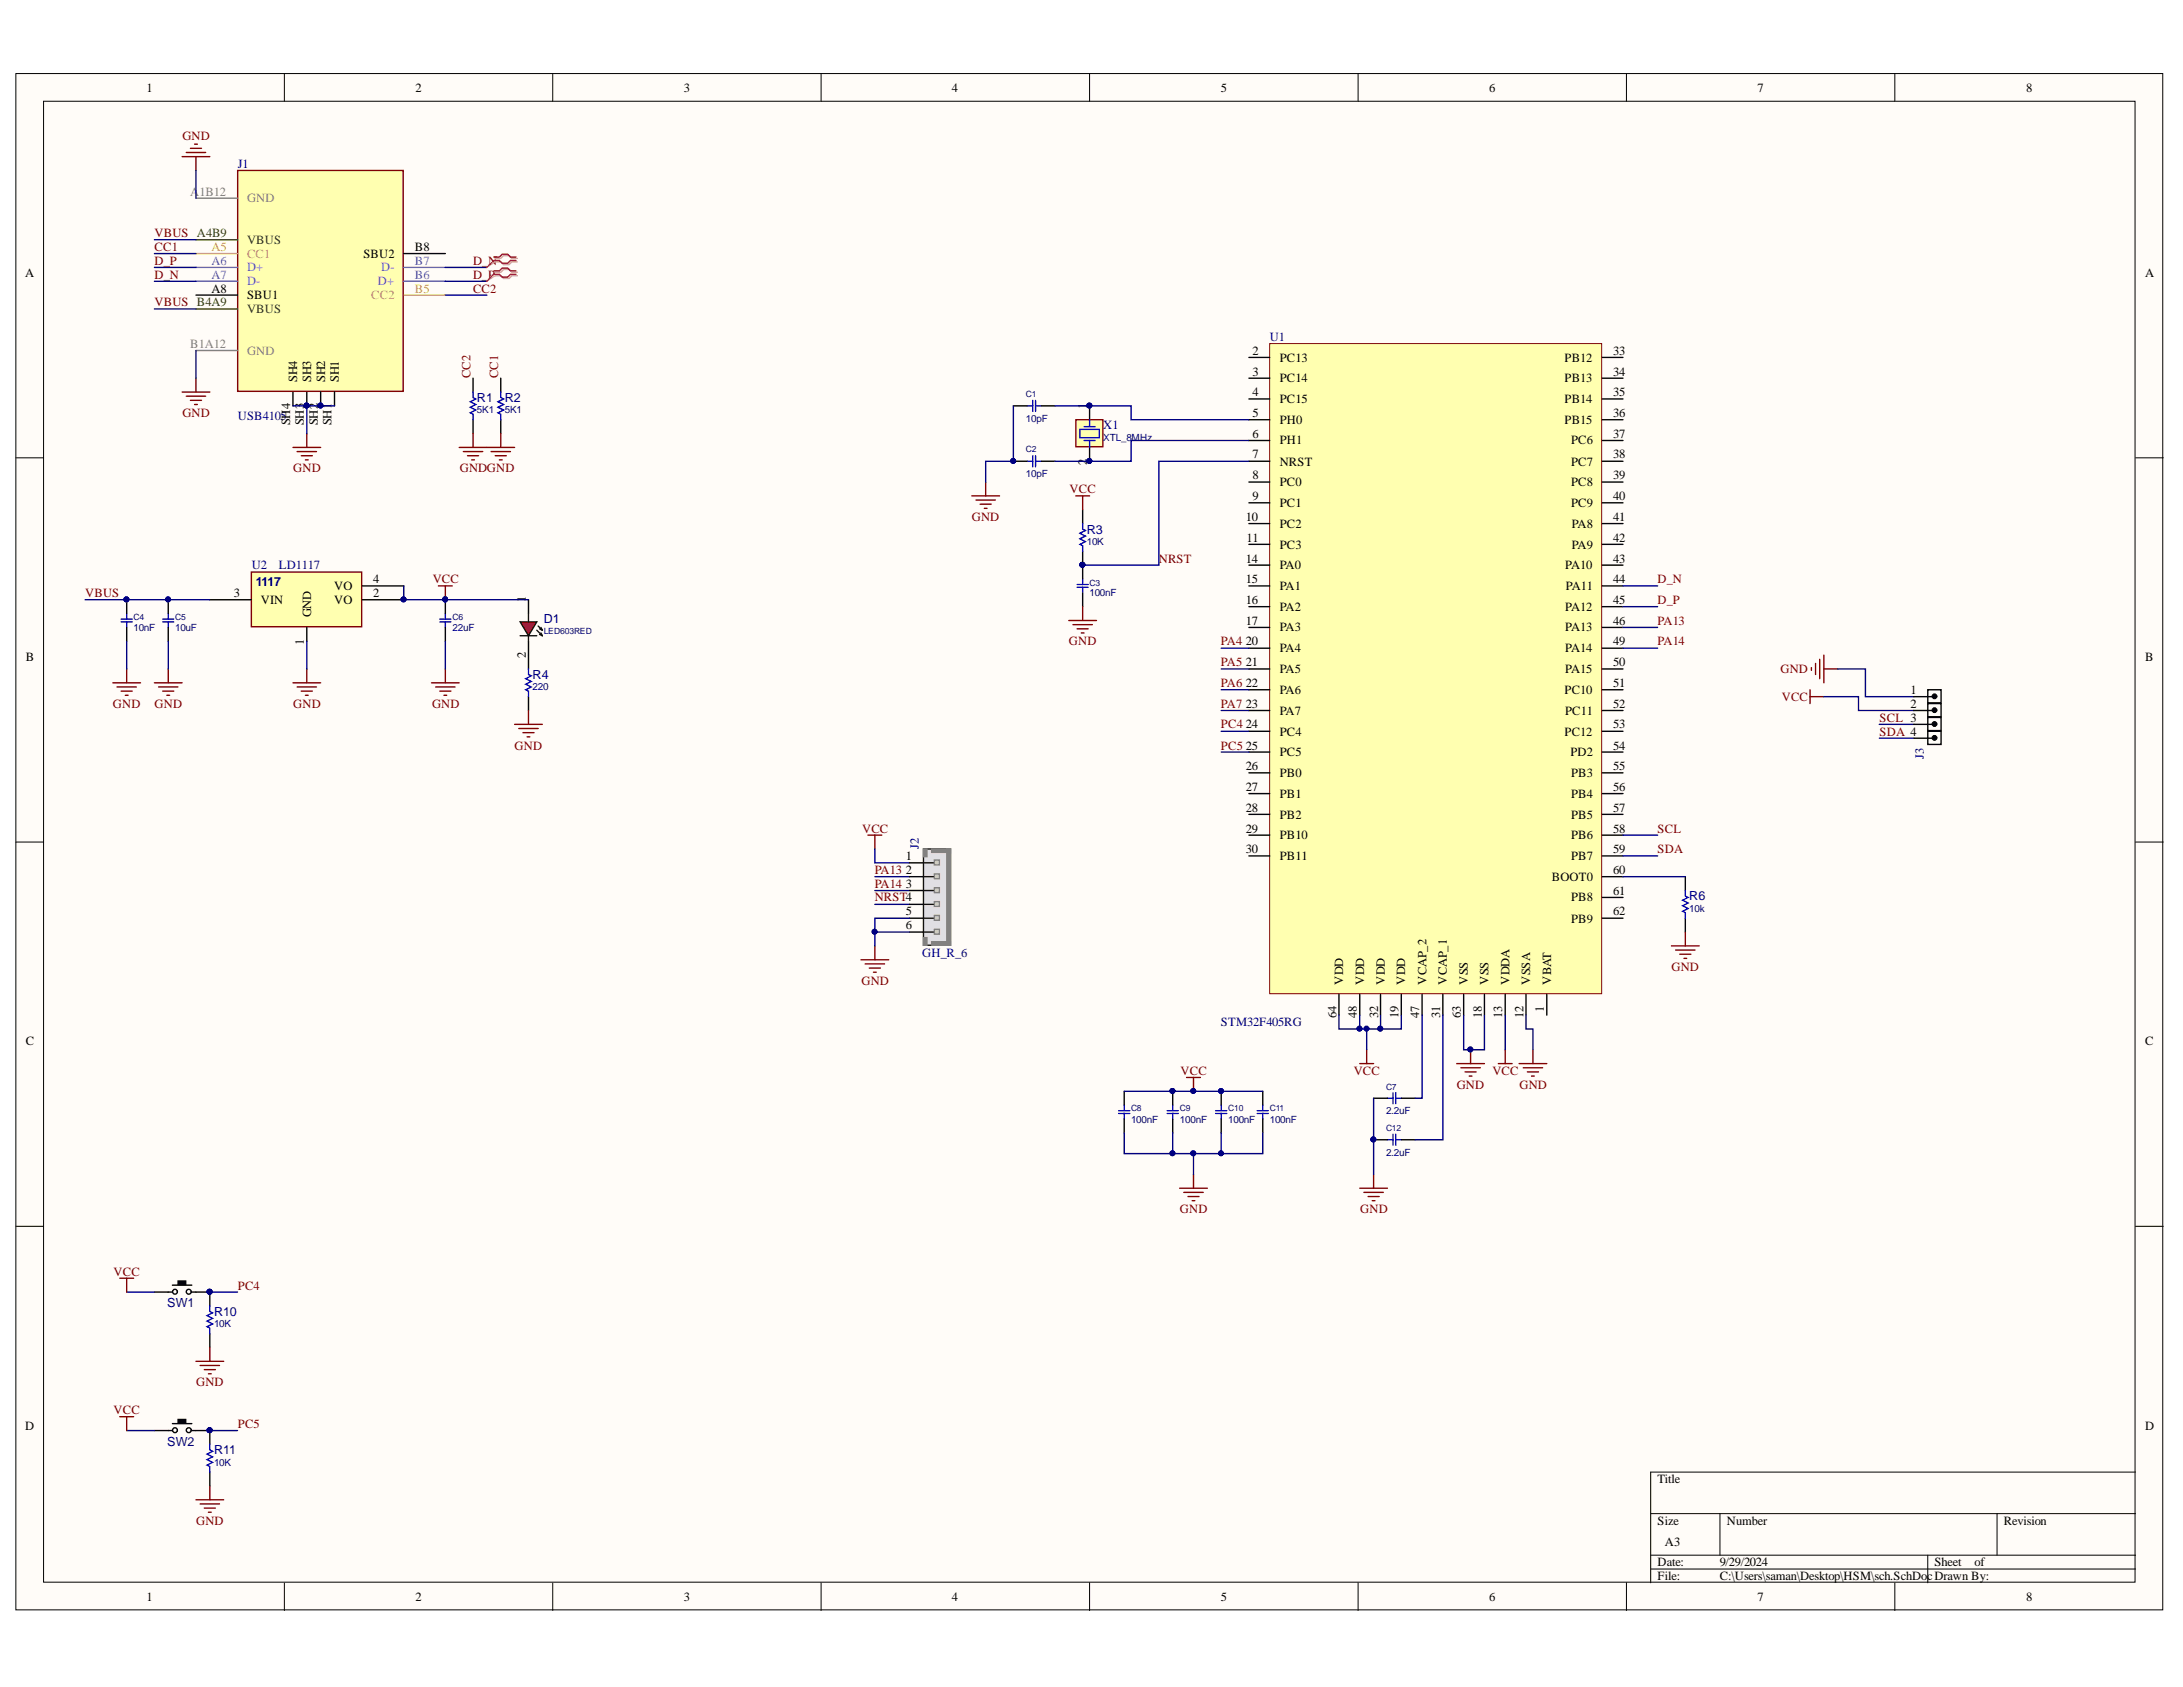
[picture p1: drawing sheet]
<svg xmlns="http://www.w3.org/2000/svg" width="279mm" height="216mm" viewBox="0 0 279 216" stroke-linecap="round" stroke-linejoin="round" font-family="sans-serif">
<defs><g id="words">
<g font-size="1.6">
<text x="18.8" y="11.8">1</text>
<text x="53.2" y="11.8">2</text>
<text x="87.5" y="11.8">3</text>
<text x="121.8" y="11.8">4</text>
<text x="156.3" y="11.8">5</text>
<text x="190.6" y="11.8">6</text>
<text x="224.9" y="11.8">7</text>
<text x="259.3" y="11.8">8</text>
<text x="3.2" y="35.4">A</text>
<text x="46.5" y="33">SBU2</text>
<text x="53.1" y="32.1">B8</text>
<text x="274.6" y="35.4">A</text>
<text x="27.1" y="37.4">A8</text>
<text x="31.6" y="38.3">SBU1</text>
<text x="160.3" y="45.4">2</text>
<text x="163.8" y="46.3">PC13</text>
<text x="200.2" y="46.3">PB12</text>
<text x="206.5" y="45.4">33</text>
<text x="38.1" y="48.9" transform="rotate(-90 38.1 48.9)">SH4</text>
<text x="39.8" y="48.9" transform="rotate(-90 39.8 48.9)">SH3</text>
<text x="41.6" y="48.9" transform="rotate(-90 41.6 48.9)">SH2</text>
<text x="43.4" y="48.9" transform="rotate(-90 43.4 48.9)">SH1</text>
<text x="139.1" y="52.3" transform="rotate(-90 139.1 52.3)">1</text>
<text x="160.3" y="48.1">3</text>
<text x="160.3" y="50.7">4</text>
<text x="160.3" y="53.3">5</text>
<text x="163.8" y="48.9">PC14</text>
<text x="163.8" y="51.6">PC15</text>
<text x="200.2" y="48.9">PB13</text>
<text x="200.2" y="51.6">PB14</text>
<text x="206.5" y="48.1">34</text>
<text x="206.5" y="50.7">35</text>
<text x="206.5" y="53.3">36</text>
<text x="37.1" y="54.4" transform="rotate(-90 37.1 54.4)">SH4</text>
<text x="38.9" y="54.4" transform="rotate(-90 38.9 54.4)">SH3</text>
<text x="40.7" y="54.4" transform="rotate(-90 40.7 54.4)">SH2</text>
<text x="42.4" y="54.4" transform="rotate(-90 42.4 54.4)">SH1</text>
<text x="139.1" y="59.5" transform="rotate(-90 139.1 59.5)">2</text>
<text x="160.3" y="56">6</text>
<text x="160.3" y="58.7">7</text>
<text x="163.8" y="54.3">PH0</text>
<text x="163.8" y="56.9">PH1</text>
<text x="163.8" y="59.6">NRST</text>
<text x="200.2" y="54.3">PB15</text>
<text x="201.1" y="56.9">PC6</text>
<text x="201.1" y="59.6">PC7</text>
<text x="206.5" y="56">37</text>
<text x="206.5" y="58.7">38</text>
<text x="160.3" y="61.4">8</text>
<text x="160.3" y="64">9</text>
<text x="163.8" y="62.2">PC0</text>
<text x="163.8" y="64.9">PC1</text>
<text x="201.1" y="62.2">PC8</text>
<text x="201.1" y="64.9">PC9</text>
<text x="206.5" y="61.4">39</text>
<text x="206.5" y="64">40</text>
<text x="159.5" y="66.7">10</text>
<text x="159.6" y="69.3">11</text>
<text x="163.8" y="67.5">PC2</text>
<text x="163.8" y="70.2">PC3</text>
<text x="201.2" y="67.5">PA8</text>
<text x="201.2" y="70.2">PA9</text>
<text x="206.5" y="66.7">41</text>
<text x="206.5" y="69.3">42</text>
<text x="29.9" y="76.4">3</text>
<text x="33.4" y="77.3">VIN</text>
<text x="42.8" y="77.3">VO</text>
<text x="42.8" y="75.6">VO</text>
<text x="47.8" y="76.4">2</text>
<text x="47.8" y="74.6">4</text>
<text x="67.3" y="77.1" transform="rotate(-90 67.3 77.1)">1</text>
<text x="159.5" y="72">14</text>
<text x="159.5" y="74.6">15</text>
<text x="159.5" y="77.3">16</text>
<text x="163.8" y="72.9">PA0</text>
<text x="163.8" y="75.6">PA1</text>
<text x="200.3" y="72.9">PA10</text>
<text x="200.4" y="75.6">PA11</text>
<text x="206.5" y="72">43</text>
<text x="206.5" y="74.6">44</text>
<text x="206.5" y="77.3">45</text>
<text x="38.9" y="82.5" transform="rotate(-90 38.9 82.5)">1</text>
<text x="39.8" y="79" transform="rotate(-90 39.8 79)">GND</text>
<text x="159.5" y="80">17</text>
<text x="159.5" y="82.6">20</text>
<text x="163.8" y="78.2">PA2</text>
<text x="163.8" y="80.8">PA3</text>
<text x="163.8" y="83.5">PA4</text>
<text x="200.3" y="78.2">PA12</text>
<text x="200.3" y="80.8">PA13</text>
<text x="200.3" y="83.5">PA14</text>
<text x="206.5" y="80">46</text>
<text x="206.5" y="82.6">49</text>
<text x="3.3" y="84.6">B</text>
<text x="67.3" y="84.3" transform="rotate(-90 67.3 84.3)">2</text>
<text x="159.5" y="85.3">21</text>
<text x="159.5" y="87.9">22</text>
<text x="163.8" y="86.1">PA5</text>
<text x="163.8" y="88.8">PA6</text>
<text x="200.2" y="88.8">PC10</text>
<text x="200.3" y="86.1">PA15</text>
<text x="206.5" y="85.3">50</text>
<text x="206.5" y="87.9">51</text>
<text x="244.5" y="88.8">1</text>
<text x="274.6" y="84.6">B</text>
<text x="159.5" y="90.6">23</text>
<text x="159.5" y="93.2">24</text>
<text x="159.5" y="95.9">25</text>
<text x="163.8" y="91.4">PA7</text>
<text x="163.8" y="94.1">PC4</text>
<text x="200.2" y="94.1">PC12</text>
<text x="200.3" y="91.4">PC11</text>
<text x="206.5" y="90.6">52</text>
<text x="206.5" y="93.2">53</text>
<text x="206.5" y="95.9">54</text>
<text x="244.5" y="90.6">2</text>
<text x="159.5" y="98.5">26</text>
<text x="159.5" y="101.2">27</text>
<text x="163.8" y="96.8">PC5</text>
<text x="163.8" y="99.5">PB0</text>
<text x="201" y="96.8">PD2</text>
<text x="201.1" y="99.5">PB3</text>
<text x="206.5" y="98.5">55</text>
<text x="206.5" y="101.2">56</text>
<text x="159.5" y="103.9">28</text>
<text x="159.5" y="106.6">29</text>
<text x="163.8" y="102.1">PB1</text>
<text x="163.8" y="104.8">PB2</text>
<text x="163.8" y="107.4">PB10</text>
<text x="201.1" y="102.1">PB4</text>
<text x="201.1" y="104.8">PB5</text>
<text x="201.1" y="107.4">PB6</text>
<text x="206.5" y="103.9">57</text>
<text x="206.5" y="106.6">58</text>
<text x="115.9" y="110.1">1</text>
<text x="115.9" y="111.8">2</text>
<text x="115.9" y="113.6">3</text>
<text x="159.5" y="109.2">30</text>
<text x="163.8" y="110.1">PB11</text>
<text x="198.6" y="112.7">BOOT0</text>
<text x="201.1" y="110.1">PB7</text>
<text x="206.5" y="109.2">59</text>
<text x="206.5" y="111.8">60</text>
<text x="115.9" y="117.1">5</text>
<text x="115.9" y="118.9">6</text>
<text x="201.1" y="115.4">PB8</text>
<text x="201.1" y="118.1">PB9</text>
<text x="206.5" y="114.5">61</text>
<text x="206.5" y="117.1">62</text>
<text x="171.1" y="130.3" transform="rotate(-90 171.1 130.3)">64</text>
<text x="171.9" y="126" transform="rotate(-90 171.9 126)">VDD</text>
<text x="173.7" y="130.3" transform="rotate(-90 173.7 130.3)">48</text>
<text x="174.6" y="126" transform="rotate(-90 174.6 126)">VDD</text>
<text x="176.4" y="130.3" transform="rotate(-90 176.4 130.3)">32</text>
<text x="177.2" y="126" transform="rotate(-90 177.2 126)">VDD</text>
<text x="179" y="130.3" transform="rotate(-90 179 130.3)">19</text>
<text x="179.9" y="126" transform="rotate(-90 179.9 126)">VDD</text>
<text x="181.6" y="130.3" transform="rotate(-90 181.6 130.3)">47</text>
<text x="182.6" y="126" transform="rotate(-90 182.6 126)">VCAP_2</text>
<text x="184.3" y="130.3" transform="rotate(-90 184.3 130.3)">31</text>
<text x="185.2" y="126" transform="rotate(-90 185.2 126)">VCAP_1</text>
<text x="187" y="130.3" transform="rotate(-90 187 130.3)">63</text>
<text x="187.9" y="126" transform="rotate(-90 187.9 126)">VSS</text>
<text x="189.7" y="130.3" transform="rotate(-90 189.7 130.3)">18</text>
<text x="190.5" y="126" transform="rotate(-90 190.5 126)">VSS</text>
<text x="192.3" y="130.3" transform="rotate(-90 192.3 130.3)">13</text>
<text x="193.2" y="126" transform="rotate(-90 193.2 126)">VDDA</text>
<text x="195" y="130.3" transform="rotate(-90 195 130.3)">12</text>
<text x="195.8" y="126" transform="rotate(-90 195.8 126)">VSSA</text>
<text x="197.6" y="129.5" transform="rotate(-90 197.6 129.5)">1</text>
<text x="198.5" y="126" transform="rotate(-90 198.5 126)">VBAT</text>
<text x="3.3" y="133.8">C</text>
<text x="274.6" y="133.8">C</text>
<text x="3.2" y="183">D</text>
<text x="274.6" y="183">D</text>
<text x="212.2" y="189.8">Title</text>
<text x="212.2" y="195.1">Size</text>
<text x="213.1" y="197.8">A3</text>
<text x="221" y="195.1">Number</text>
<text x="256.5" y="195.1">Revision</text>
<text x="212.2" y="200.5">Date:</text>
<text x="212.2" y="202.2">File:</text>
<text x="220.1" y="200.5">9/29/2024</text>
<text x="220.1" y="202.2">C:\Users\saman\Desktop\HSM\sch.SchDocDrawn By:</text>
<text x="247.6" y="200.5">Sheet</text>
<text x="252.7" y="200.5">of</text>
<text x="18.8" y="204.9">1</text>
<text x="53.2" y="204.9">2</text>
<text x="87.5" y="204.9">3</text>
<text x="121.8" y="204.9">4</text>
<text x="156.3" y="204.9">5</text>
<text x="190.6" y="204.9">6</text>
<text x="224.9" y="204.9">7</text>
<text x="259.3" y="204.9">8</text>
</g>
<g font-size="1.6" fill="#800000">
<text x="23.3" y="17.9">GND</text>
<text x="19.8" y="32.1">CC1</text>
<text x="19.8" y="35.7">D_N</text>
<text x="19.8" y="33.9">D_P</text>
<text x="19.8" y="30.3">VBUS A4B9</text>
<text x="60.5" y="33.9">D_N</text>
<text x="60.5" y="35.7">D_P</text>
<text x="19.8" y="39.2">VBUS B4A9</text>
<text x="60.5" y="37.4">CC2</text>
<text x="23.3" y="53.3">GND</text>
<text x="60.2" y="48.4" transform="rotate(-90 60.2 48.4)">CC2</text>
<text x="63.8" y="48.4" transform="rotate(-90 63.8 48.4)">CC1</text>
<text x="37.5" y="60.4">GND</text>
<text x="58.9" y="60.4">GNDGND</text>
<text x="136.9" y="63.1">VCC</text>
<text x="124.4" y="66.7">GND</text>
<text x="10.9" y="76.4">VBUS</text>
<text x="55.4" y="74.6">VCC</text>
<text x="148.3" y="72">NRST</text>
<text x="212.2" y="74.6">D_N</text>
<text x="212.2" y="77.3">D_P</text>
<text x="136.8" y="82.6">GND</text>
<text x="156.3" y="82.6">PA4</text>
<text x="212.2" y="80">PA13</text>
<text x="212.2" y="82.6">PA14</text>
<text x="156.3" y="85.3">PA5</text>
<text x="156.3" y="87.9">PA6</text>
<text x="227.9" y="86.1">GND</text>
<text x="228" y="89.7">VCC</text>
<text x="14.5" y="90.6">GND</text>
<text x="19.8" y="90.6">GND</text>
<text x="37.5" y="90.6">GND</text>
<text x="55.3" y="90.6">GND</text>
<text x="65.9" y="95.9">GND</text>
<text x="156.3" y="90.6">PA7</text>
<text x="156.3" y="93.2">PC4</text>
<text x="156.3" y="95.9">PC5</text>
<text x="240.6" y="92.4">SCL 3</text>
<text x="240.6" y="94.1">SDA 4</text>
<text x="110.3" y="106.6">VCC</text>
<text x="212.2" y="106.6">SCL</text>
<text x="112" y="111.8">PA13</text>
<text x="112" y="113.6">PA14</text>
<text x="212.2" y="109.2">SDA</text>
<text x="112" y="115.4">NRST4</text>
<text x="213.9" y="124.2">GND</text>
<text x="110.3" y="126">GND</text>
<text x="151.1" y="137.6">VCC</text>
<text x="173.3" y="137.6">VCC</text>
<text x="191" y="137.6">VCC</text>
<text x="186.4" y="139.4">GND</text>
<text x="194.5" y="139.4">GND</text>
<text x="151" y="155.2">GND</text>
<text x="174.1" y="155.2">GND</text>
<text x="14.5" y="163.3">VCC</text>
<text x="30.4" y="165">PC4</text>
<text x="25.1" y="177.4">GND</text>
<text x="14.5" y="180.9">VCC</text>
<text x="30.4" y="182.7">PC5</text>
<text x="25.1" y="195.1">GND</text>
</g>
<g font-size="1.6" fill="#000080">
<text x="30.4" y="21.5">J1</text>
<text x="162.5" y="43.6">U1</text>
<text x="30.4" y="53.8">USB4105</text>
<text x="61" y="51.5">R1</text>
<text x="64.6" y="51.5">R2</text>
<text x="141.2" y="54.9">X1</text>
<text x="139.1" y="68.3">R3</text>
<text x="32.2" y="72.9">U2</text>
<text x="32.7" y="75">1117</text>
<text x="35.7" y="72.9">LD1117</text>
<text x="69.6" y="79.8">D1</text>
<text x="68.2" y="86.9">R4</text>
<text x="246.2" y="97.1" transform="rotate(-90 246.2 97.1)">J3</text>
<text x="117.6" y="108.7" transform="rotate(-90 117.6 108.7)">J2</text>
<text x="216.2" y="115.2">R6</text>
<text x="118" y="122.5">GH_R_6</text>
<text x="156.3" y="131.3">STM32F405RG</text>
<text x="21.4" y="167.3">SW1</text>
<text x="27.4" y="168.4">R10</text>
<text x="21.4" y="185.1">SW2</text>
<text x="27.4" y="186.1">R11</text>
</g>
<g font-size="1.6" fill="#808080">
<text x="24.4" y="25">A</text>
<text x="25.5" y="25">1B12</text>
<text x="31.6" y="25.9">GND</text>
<text x="24.4" y="44.5">B1A12</text>
<text x="31.6" y="45.4">GND</text>
</g>
<g font-size="1.6" fill="#f90">
<text x="27.1" y="32.1">A5</text>
<text x="31.6" y="33">CC1</text>
<text x="47.5" y="38.3">CC2</text>
<text x="53.1" y="37.4">B5</text>
</g>
<g font-size="1.6" fill="#90f">
<text x="27.1" y="33.9">A6</text>
<text x="27.1" y="35.7">A7</text>
<text x="31.6" y="34.7">D+</text>
<text x="48.8" y="34.7">D-</text>
<text x="53.1" y="35.7">B6</text>
<text x="53.1" y="33.9">B7</text>
<text x="31.6" y="36.5">D-</text>
<text x="48.4" y="36.5">D+</text>
</g>
<g font-size="1.6" fill="#008000">
<text x="31.6" y="31.2">VBUS</text>
<text x="31.6" y="40.1">VBUS</text>
</g>
<g font-size="1.3" fill="#000080">
<text x="61" y="52.9">5K1</text>
<text x="64.6" y="52.9">5K1</text>
<text x="131.3" y="54">10pF</text>
<text x="141.2" y="56.5">XTL_8</text>
<text x="144.8" y="56.5">MHz</text>
<text x="131.3" y="61.1">10pF</text>
<text x="139.1" y="69.7">10K</text>
<text x="139.4" y="76.3">100nF</text>
<text x="17.1" y="80.7">10nF</text>
<text x="22.4" y="80.7">10uF</text>
<text x="57.9" y="80.7">22uF</text>
<text x="68.2" y="88.3">220</text>
<text x="216.2" y="116.7">10k</text>
<text x="144.8" y="143.7">100nF</text>
<text x="151" y="143.7">100nF</text>
<text x="157.2" y="143.7">100nF</text>
<text x="162.5" y="143.7">100nF</text>
<text x="177.4" y="142.6">2.2uF</text>
<text x="177.4" y="147.9">2.2uF</text>
<text x="27.4" y="169.9">10K</text>
<text x="27.4" y="187.6">10K</text>
</g>
<g font-size="1.1" fill="#000080">
<text x="131.3" y="50.8">C1</text>
<text x="131.3" y="57.9">C2</text>
<text x="139.4" y="75">C3</text>
<text x="17.1" y="79.4">C4</text>
<text x="22.4" y="79.4">C5</text>
<text x="57.9" y="79.4">C6</text>
<text x="69.6" y="81.1">LED603RED</text>
<text x="144.8" y="142.2">C8</text>
<text x="151" y="142.2">C9</text>
<text x="157.2" y="142.2">C10</text>
<text x="162.5" y="142.2">C11</text>
<text x="177.4" y="139.4">C7</text>
<text x="177.4" y="144.8">C12</text>
</g>
</g></defs>
<g fill="#fffcf8" stroke="#000" stroke-width=".13">
<path d="M2 9.4h274.8v196.6h-274.8z"/>
<path d="M5.6 13h267.7v189.5h-267.7z"/>
</g>
<g fill="none" stroke="#000" stroke-width=".13">
<path d="M36.4 9.4v3.6M70.7 9.4v3.6M105.1 9.4v3.6M139.5 9.4v3.6M173.8 9.4v3.6M208.2 9.4v3.6M242.5 9.4v3.6M2 58.6h3.6M273.3 58.6h3.6M2 107.8h3.6M273.3 107.8h3.6M2 156.9h3.6"/>
<path d="M273.3 156.9h3.6M211.3 193.7h62M211.3 199h62M220.1 193.7v5.3M246.7 199v3.6M255.6 193.7v5.3M273.3 188.4h-62v14.2M36.4 202.6v3.5M70.7 202.6v3.5M105.1 202.6v3.5M139.5 202.6v3.5M173.8 202.6v3.5"/>
<path d="M208.2 202.6v3.5M211.3 200.8h62M242.5 202.6v3.5"/>
</g>
<path d="M30.4 21.8h21.2v28.3h-21.2z" fill="#ffffb0" stroke="#800000" stroke-width=".18"/>
<g fill="none" stroke="#000" stroke-width=".18">
<path d="M25.1 37.8h5.3M51.7 32.5h5.3M37.5 50.2v1.7M39.3 50.2v1.7M41 50.2v1.7M42.8 50.2v1.7M19.8 165.4h2.3M22.1 164.5h2.4M24.5 165.4h2.4"/>
<circle cx="22.4" cy="165.3" r=".31"/>
<circle cx="24.2" cy="165.3" r=".31"/>
</g>
<g fill="#000080" stroke="#000080" stroke-width=".13">
<circle cx="41" cy="51.9" r=".31"/>
<circle cx="39.2" cy="51.9" r=".31"/>
<circle cx="26.8" cy="165.3" r=".31"/>
</g>
<path d="M25.1 25.4h5.3M25.1 44.9h5.3" fill="none" stroke="#808080" stroke-width=".18"/>
<path d="M25.1 30.7h5.3M25.1 39.5h5.3" fill="none" stroke="#008000" stroke-width=".18"/>
<path d="M25.1 32.5h5.3M51.7 37.8h5.3" fill="none" stroke="#f90" stroke-width=".18"/>
<path d="M25.1 34.2h5.3M25.1 36h5.3M51.7 34.2h5.3M51.7 36h5.3" fill="none" stroke="#90f" stroke-width=".18"/>
<path d="M22.8 163.9h1v.5h-1z" fill="#000" stroke="#000" stroke-width=".18"/>
<path d="M162.5 44h42.5v83.2h-42.5z" fill="#ffffb0" stroke="#800000" stroke-width=".13"/>
<g fill="none" stroke="#000" stroke-width=".18">
<path d="M159.8 45.7h2.7M159.8 48.4h2.7M159.8 51.1h2.7M159.8 53.7h2.7M159.8 56.4h2.7M159.8 59h2.7M205.1 45.7h2.6M205.1 48.4h2.6M205.1 51.1h2.6M205.1 53.7h2.6M205.1 56.4h2.6M205.1 59h2.6"/>
<path d="M159.8 61.7h2.7M159.8 64.3h2.7M159.8 67h2.7M159.8 69.7h2.7M159.8 72.3h2.7M159.8 75h2.7M159.8 77.6h2.7M205.1 61.7h2.6M205.1 64.3h2.6M205.1 67h2.6M205.1 69.7h2.6M205.1 72.3h2.6"/>
<path d="M205.1 75h2.6M205.1 77.6h2.6M159.8 80.3h2.7M159.8 83h2.7M159.8 85.6h2.7M159.8 88.3h2.7M159.8 90.9h2.7M159.8 93.6h2.7M159.8 96.2h2.7M159.8 98.9h2.7M205.1 80.3h2.6M205.1 83h2.6"/>
<path d="M205.1 85.6h2.6M205.1 88.3h2.6M205.1 90.9h2.6M205.1 93.6h2.6M205.1 96.2h2.6M205.1 98.9h2.6M159.8 101.6h2.7M159.8 104.2h2.7M159.8 106.9h2.7M159.8 109.5h2.7M205.1 101.6h2.6M205.1 104.2h2.6"/>
<path d="M205.1 106.9h2.6M205.1 109.5h2.6M205.1 112.2h2.6M205.1 114.9h2.6M205.1 117.5h2.6M171.4 127.3v2.6M174 127.3v2.6M176.7 127.3v2.6M179.4 127.3v2.6M182 127.3v2.6M184.7 127.3v2.6M187.3 127.3v2.6"/>
<path d="M190 127.3v2.6M192.7 127.3v2.6M195.3 127.3v2.6M198 127.3v2.6"/>
</g>
<path d="M32.2 73.2h14.1v7h-14.1z" fill="#ffffb0" stroke="#800000" stroke-width=".18"/>
<g fill="none" stroke="#000" stroke-width=".18">
<path d="M60.5 48.4v1.8M60.5 53.7v1.8M64.1 48.4v1.8M64.1 53.7v1.8M139.5 51.9v1.8M139.5 57.3v1.7M16.2 76.8v1.7M21.5 76.8v1.7M26.9 76.8h5.3M46.4 76.8h5.3M46.4 75h5.3M57 76.8v1.7"/>
<path d="M16.2 80.3v1.8M21.5 80.3v1.8M39.3 80.3v1.8M57 80.3v1.8M143.9 139.7v1.7M150.1 139.7v1.7M156.3 139.7v1.7M161.6 139.7v1.7M143.9 143.2v1.8M150.1 143.2v1.8M156.3 143.2v1.8M161.6 143.2v1.8"/>
<path d="M175.8 140.5h1.8M175.8 145.9h1.8M179.4 140.5h1.7M179.4 145.9h1.7M26.9 165.4v1.7M26.9 170.7v1.7M19.8 183.1h2.3M22.1 182.2h2.4M24.5 183.1h2.4v1.8M26.9 188.4v1.8"/>
<circle cx="22.4" cy="183" r=".31"/>
<circle cx="24.2" cy="183" r=".31"/>
</g>
<g fill="#000080" stroke="#000080" stroke-width=".13">
<circle cx="51.6" cy="76.7" r=".31"/>
<circle cx="21.5" cy="76.7" r=".31"/>
<circle cx="57" cy="76.7" r=".31"/>
<circle cx="39.2" cy="51.9" r=".31"/>
<circle cx="41" cy="51.9" r=".31"/>
<circle cx="16.2" cy="76.7" r=".31"/>
<circle cx="26.8" cy="165.3" r=".31"/>
<circle cx="26.8" cy="183" r=".31"/>
<circle cx="174" cy="131.6" r=".31"/>
<circle cx="176.7" cy="131.6" r=".31"/>
<circle cx="174.9" cy="131.6" r=".31"/>
<circle cx="188.2" cy="134.3" r=".31"/>
<circle cx="175.8" cy="145.8" r=".31"/>
<circle cx="156.3" cy="139.6" r=".31"/>
<circle cx="150.1" cy="139.6" r=".31"/>
<circle cx="150.1" cy="147.6" r=".31"/>
<circle cx="156.3" cy="147.6" r=".31"/>
<circle cx="152.7" cy="147.6" r=".31"/>
<circle cx="152.7" cy="139.6" r=".31"/>
<circle cx="139.4" cy="51.9" r=".31"/>
<circle cx="139.4" cy="59" r=".31"/>
</g>
<g fill="none" stroke="#00f" stroke-width=".18">
<path d="M60.5 50.2v.7l.4 .2-.7 .3 .7 .4-.7 .3 .7 .4-.7 .3 .3 .2v.7M64.1 50.2v.7l.3 .2-.7 .3 .7 .4-.7 .3 .7 .4-.7 .3 .4 .2v.7M15.5 79.6h1.4M15.5 79.2h1.4M16.2 78.5v.7M16.2 79.6v.7M20.8 79.6h1.4M20.8 79.2h1.4M21.5 78.5v.7M21.5 79.6v.7M56.3 79.6h1.4M56.3 79.2h1.4"/>
<path d="M57 78.5v.7M57 79.6v.7M178.3 139.8v1.5M178.6 139.8v1.5M143.2 142.5h1.4M143.2 142.1h1.4M143.9 141.4v.7M143.9 142.5v.7M149.4 142.5h1.4M149.4 142.1h1.4M150.1 141.4v.7M150.1 142.5v.7"/>
<path d="M155.6 142.5h1.4M155.6 142.1h1.4M156.3 141.4v.7M156.3 142.5v.7M160.9 142.5h1.4M160.9 142.1h1.4M161.6 141.4v.7M161.6 142.5v.7M177.6 140.5h.7M177.6 145.9h.7M178.3 145.2v1.4M178.6 140.5h.8"/>
<path d="M178.6 145.2v1.4M178.6 145.9h.8M26.9 167.1v.7l.3 .2-.7 .4 .7 .3-.7 .4 .7 .3-.7 .4 .4 .2v.7M26.9 184.9v.7l.3 .1-.7 .4 .7 .3-.7 .4 .7 .4-.7 .3 .4 .2v.7"/>
</g>
<g fill="none" stroke="#000080" stroke-width=".18">
<path d="M19.8 39.5h5.3M19.8 30.7h5.3M19.8 34.2h5.3M19.8 32.5h5.3M19.8 36h5.3M25.1 21.8v3.6M57 34.2h5.3M57 36h5.3M57 37.8h5.3M25.1 44.9v3.5M37.5 51.9h5.3M39.3 51.9v3.6"/>
<path d="M10.9 76.8h16M51.7 75v1.8h5.3M16.2 82.1v3.5M21.5 82.1v3.5M39.3 82.1v3.5M57 82.1v3.5M143.9 139.7h17.7M171.4 129.9v1.8h8v-1.8M174 129.9v1.8M174.9 131.7v2.6M176.7 129.9v1.8M182 129.9v10.6h-.9"/>
<path d="M184.7 129.9v16h-3.6M187.3 129.9v4.4h2.7v-4.4M192.7 129.9v4.4M195.3 129.9v1.8h.9v2.6M143.9 145v2.6h17.7v-2.6M150.1 145v2.6M152.8 147.6v2.7M156.3 145v2.6M175.8 140.5v9.8M16.2 165.4h3.6M26.9 165.4h3.5M16.2 183.1h3.6"/>
<path d="M26.9 183.1h3.5"/>
</g>
<g fill="none" stroke="#800000" stroke-width=".18">
<path d="M23.8 19.5h2.5M24.4 19h1.4M24.9 18.5h.4M23.3 20h3.6M25.1 20v1.8M23.3 50.2h3.6M23.8 50.7h2.5M24.4 51.2h1.4M24.9 51.8h.4M25.1 48.4v1.8M37.5 57.3h3.5M38 57.8h2.5"/>
<path d="M38.6 58.3h1.4M39.1 58.9h.3M39.3 55.5v1.8M58.8 57.3h7.1M59.3 57.8h2.5M59.8 58.3h1.5M60.4 58.9h.3M60.5 55.5v1.8M62.9 57.8h2.4M63.4 58.3h1.4M63.9 58.9h.4M64.1 55.5v1.8"/>
<path d="M56.1 75h1.8M57 75v1.8M14.4 87.4h3.6M15 87.9h2.5M15.5 88.4h1.4M16 89h.4M16.2 85.6v1.8M19.8 87.4h3.5M20.3 87.9h2.5M20.8 88.4h1.4M21.4 89h.3M21.5 85.6v1.8"/>
<path d="M37.5 87.4h3.5M38 87.9h2.5M38.6 88.4h1.4M39.1 89h.3M39.3 85.6v1.8M55.2 87.4h3.6M55.8 87.9h2.4M56.3 88.4h1.4M56.8 89h.4M57 85.6v1.8M151.9 137.9h1.7M152.8 137.9v1.8"/>
<path d="M174 136.1h1.8M174.9 134.3v1.8M186.4 136.1h3.6M187 136.7h2.5M187.5 137.2h1.4M188 137.7h.4M188.2 134.3v1.8M191.8 136.1h1.7M192.7 134.3v1.8M194.4 136.1h3.6M195 136.7h2.4M195.5 137.2h1.4"/>
<path d="M196 137.7h.4M196.2 134.3v1.8M151 152.1h3.5M151.5 152.6h2.5M152 153.1h1.5M152.6 153.7h.3M152.8 150.3v1.8M174 152.1h3.6M174.6 152.6h2.4M175.1 153.1h1.4M175.6 153.7h.4M175.8 150.3v1.8"/>
<path d="M15.3 163.6h1.8M16.2 163.6v1.8M25.1 174.2h3.5M25.6 174.8h2.5M26.1 175.3h1.5M26.7 175.8h.3M26.9 172.4v1.8M15.3 181.3h1.8M16.2 181.3v1.8M25.1 191.9h3.5M25.6 192.5h2.5M26.1 193h1.5"/>
<path d="M26.7 193.5h.3M26.9 190.2v1.7"/>
</g>
<path d="M22.8 181.7h1v.4h-1z" fill="#000" stroke="#000" stroke-width=".18"/>
<path d="M137.7 53.7h3.5v3.5h-3.5z" fill="#ffffb0" stroke="#800000" stroke-width=".18"/>
<g fill="none" stroke="#00f" stroke-width=".18">
<path d="M131.5 51.9h.7M131.5 59h.7M132.2 51.2v1.5M132.2 58.3v1.4M132.5 51.9h.7M132.5 51.2v1.5M132.5 58.3v1.4M132.5 59h.7M138.2 55h2.5v1h-2.5zM138.7 56.4h1.5M138.7 54.6h1.5M139.5 53.7v.9"/>
<path d="M139.5 56.4v.9M137.9 75.2h1.4M137.9 74.8h1.4M138.6 67v.7l.3 .2-.7 .3 .7 .4-.7 .4 .7 .3-.7 .4 .4 .1v.8M138.6 74.1v.7M138.6 75.2v.7"/>
</g>
<g fill="#000080" stroke="#000080" stroke-width=".13">
<circle cx="139.4" cy="51.9" r=".31"/>
<circle cx="139.4" cy="59" r=".31"/>
<circle cx="129.7" cy="59" r=".31"/>
<circle cx="138.5" cy="72.3" r=".31"/>
</g>
<path d="M129.7 51.9h1.8M129.7 59h1.8M133.2 51.9h1.8M133.2 59h1.8M67.6 76.8v1.7M138.6 65.2v1.8M138.6 70.6v3.5M138.6 75.9v1.7M67.6 82.1v1.7" fill="none" stroke="#000" stroke-width=".18"/>
<path d="M129.7 51.9v7.1h-3.5v2.7M135 51.9h9.8v1.8h15M159.8 56.4h-15v2.6h-9.8M159.8 59h-11.5v13.3h-9.7" fill="none" stroke="#000080" stroke-width=".18"/>
<path d="M124.4 63.5h3.5M124.9 64h2.5M125.4 64.5h1.5M126 65.1h.3M126.2 61.7v1.8M136.8 79.4h3.5M137.3 79.9h2.5M137.7 63.5h1.8M138.6 63.5v1.7M138.6 77.6v1.8M137.9 80.5h1.4M138.4 81h.3" fill="none" stroke="#800000" stroke-width=".18"/>
<path d="M66.6 79.6h2.1l-1.1 1.8z" fill="#f00"/>
<path d="M66.6 79.6h2.1l-1.1 1.8zM67.6 78.5v1.1M66.6 81.4h2.1M67.6 81.4v.7M68.7 80.7l.7 .7M68.9 80.1l.5 .6M69.1 80.5l.3 .2M69.1 81.2l.3 .2M69.2 80.3l.2 .4M69.2 81l.2 .4" fill="none" stroke="#101010" stroke-width=".18"/>
<path d="M67.6 83.8v1.8M67.6 89.2v1.7M116.4 110.4h1.8M215.7 112.2v1.8M215.7 117.5v1.8" fill="none" stroke="#000" stroke-width=".18"/>
<path d="M67.6 85.6v.7l.4 .2-.7 .4 .7 .3-.7 .4 .7 .3-.7 .4 .3 .1v.8M215.7 114v.7l.4 .2-.8 .3 .8 .4-.8 .3 .8 .4-.8 .3 .4 .2v.7" fill="none" stroke="#00f" stroke-width=".18"/>
<g fill="none" stroke="#000080" stroke-width=".18">
<path d="M57 76.8h10.6M207.7 75h4.5M207.7 77.6h4.5M156.3 83h3.5M156.3 85.6h3.5M156.3 88.3h3.5M156.3 90.9h3.5M156.3 93.6h3.5M156.3 96.2h3.5M207.7 80.3h4.5M207.7 83h4.5M233.4 89.2h4.5v1.7h7.1"/>
<path d="M235.2 85.6h3.6v3.6h6.2M240.5 92.7h4.5M240.5 94.5h4.5M112 108.7v1.7h4.4M112 112.2h4.4M112 114h4.4M112 115.7h4.4M207.7 112.2h8M207.7 106.9h4.5M207.7 109.5h4.5"/>
</g>
<circle cx="57" cy="76.7" r=".31" fill="#000080" stroke="#000080" stroke-width=".13"/>
<g fill="none" stroke="#800000" stroke-width=".18">
<path d="M65.9 92.7h3.5M66.4 93.2h2.5M66.9 93.8h1.4M67.5 94.3h.3M67.6 90.9v1.8M231.7 88.3v1.7M231.7 89.2h1.7M231.8 85.4v.4M232.4 84.9v1.4M232.9 84.4v2.5M233.4 83.8v3.6M233.4 85.6h1.8"/>
<path d="M111.1 106.9h1.8M112 106.9v1.8M215.7 119.3v1.8M110.2 122.8h3.5M110.7 123.4h2.5M111.3 123.9h1.4M111.8 124.4h.3M112 121.1v1.7M213.9 121.1h3.6M214.5 121.6h2.4M215 122.1h1.4M215.5 122.7h.4"/>
</g>
<path d="M118.2 108.7h3.5v12.3h-3.5z" fill="#e0e0e0" stroke="#101010" stroke-width=".18"/>
<path d="M116.4 112.2h1.8M116.4 114h1.8M116.4 115.7h1.8M116.4 117.5h1.8M116.4 119.3h1.8" fill="none" stroke="#000" stroke-width=".18"/>
<path d="M118.2 112.2h1.4" fill="none" stroke="#101010" stroke-width=".18"/>
<path d="M119.6 111.8h.6v.7h-.6z" fill="#d0d0d0" stroke="#808080" stroke-width=".18"/>
<path d="M118.2 110.4h1.4" fill="none" stroke="#101010" stroke-width=".18"/>
<path d="M119.6 110.1h.6v.6h-.6z" fill="#d0d0d0" stroke="#808080" stroke-width=".18"/>
<path d="M118.2 115.7h1.4" fill="none" stroke="#101010" stroke-width=".18"/>
<path d="M119.6 115.4h.6v.6h-.6z" fill="#d0d0d0" stroke="#808080" stroke-width=".18"/>
<path d="M118.2 114h1.4" fill="none" stroke="#101010" stroke-width=".18"/>
<path d="M119.6 113.6h.6v.6h-.6z" fill="#d0d0d0" stroke="#808080" stroke-width=".18"/>
<path d="M118.2 119.3h1.4" fill="none" stroke="#101010" stroke-width=".18"/>
<path d="M119.6 118.9h.6v.7h-.6z" fill="#d0d0d0" stroke="#808080" stroke-width=".18"/>
<path d="M118.2 117.5h1.4" fill="none" stroke="#101010" stroke-width=".18"/>
<path d="M119.6 117.2h.6v.6h-.6z" fill="#d0d0d0" stroke="#808080" stroke-width=".18"/>
<g fill="#808080" stroke="#808080" stroke-width=".18">
<path d="M119.2 108.7h2.5v.4h-2.5z"/>
<path d="M118.2 108.7h.4v.9h-.4z"/>
<path d="M121.2 108.7h.5v12.3h-.5z"/>
<path d="M119.2 120.5h2.5v.5h-2.5z"/>
<path d="M118.2 120h.4v1h-.4z"/>
</g>
<path d="M116.4 119.3h-4.4v1.8M116.4 117.5h-4.4v1.8" fill="none" stroke="#000080" stroke-width=".18"/>
<circle cx="111.9" cy="119.2" r=".31" fill="#000080" stroke="#000080" stroke-width=".13"/>
<path d="M63.4 33.1h.7l.3-.4h.8l.3 .4h.7M63.4 33.5h.7l.3 .4h.8l.3-.4h.7M63.4 34.8h.7l.3-.3h.8l.3 .3h.7M63.4 35.3h.7l.3 .3h.8l.3-.3h.7" fill="none" stroke="#d0a19e" stroke-width=".18"/>
<path d="M63.4 33.5l-1.1 .7M63.4 35.3l-1.1 .7" fill="none" stroke="#d0a19e" stroke-width=".13"/>
<path d="M63.2 32.9h.7l.4-.4h.7l.3 .4h.7M63.2 33.3h.7l.4 .4h.7l.3-.4h.7M63.2 34.7h.7l.4-.4h.7l.3 .4h.7M63.2 35.1h.7l.4 .4h.7l.3-.4h.7" fill="none" stroke="#f00" stroke-width=".18"/>
<path d="M63.2 33.3l-.9 .9M63.2 35.1l-.9 .9" fill="none" stroke="#f00" stroke-width=".13"/>
<path d="M245 89.2h2.3M245 90.9h2.3M245 92.7h2.3M245 94.5h2.3M246.7 88.3h1.7v1.7h-1.7zM246.7 90h1.7v1.7h-1.7zM246.7 91.8h1.7v1.7h-1.7zM246.7 93.6h1.7v1.7h-1.7z" fill="none" stroke="#000" stroke-width=".18"/>
<g fill="#000" stroke="#000" stroke-width=".13">
<circle cx="247.6" cy="90.9" r=".31"/>
<circle cx="247.6" cy="94.4" r=".31"/>
<circle cx="247.6" cy="92.7" r=".31"/>
<circle cx="247.6" cy="89.1" r=".31"/>
</g>
<use href="#words"/>
</svg>
